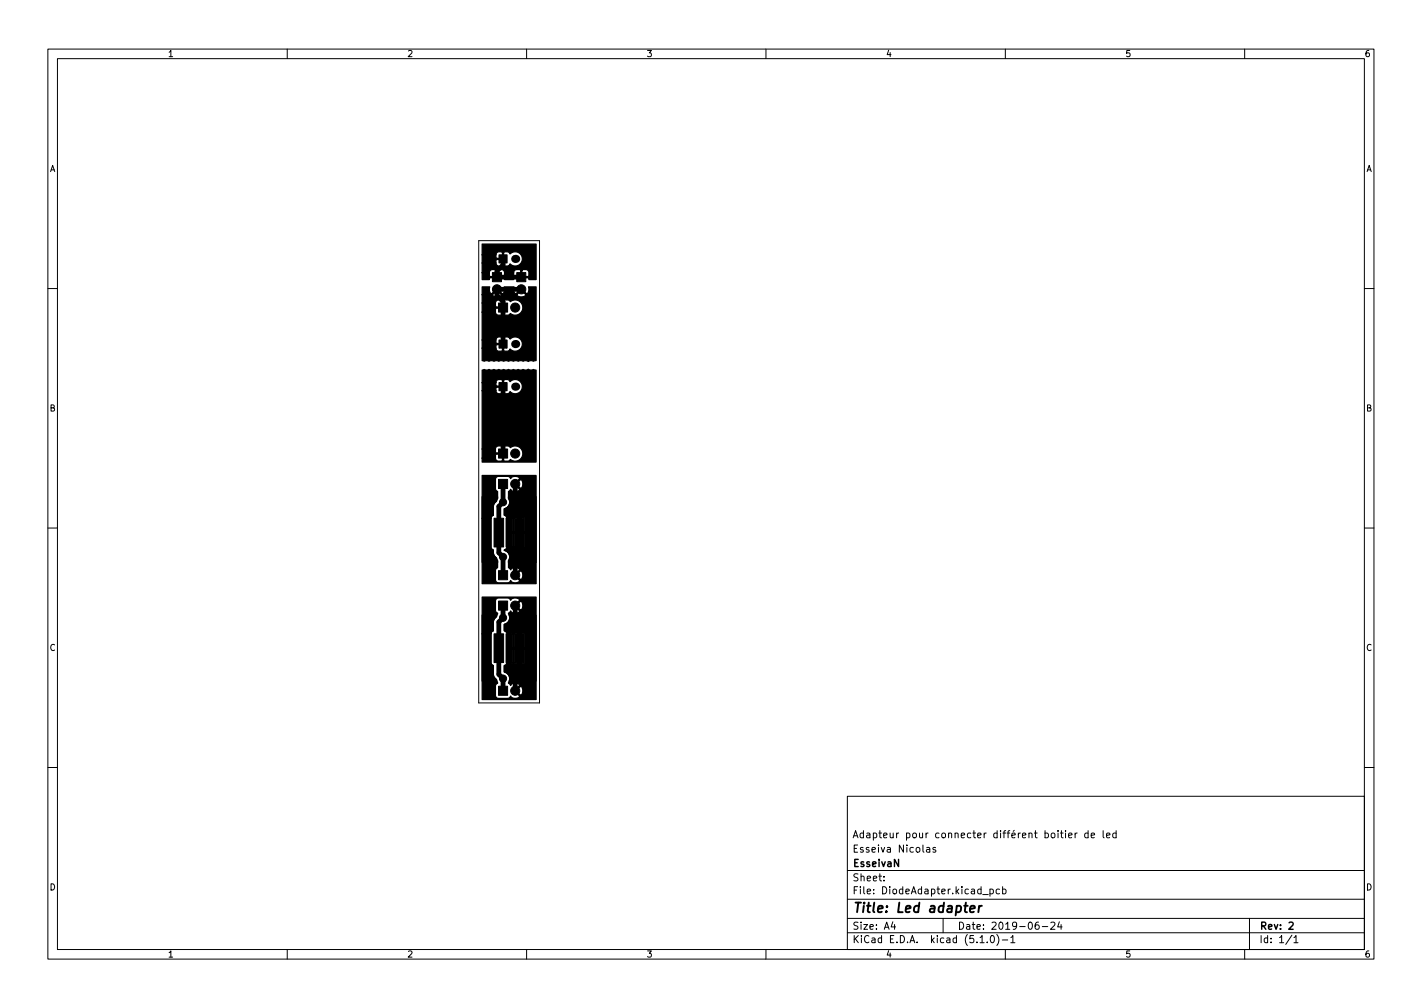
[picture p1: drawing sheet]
<svg xmlns="http://www.w3.org/2000/svg" width="297mm" height="210mm" viewBox="0 0 297 210" stroke-linecap="round" stroke-linejoin="round" font-family="sans-serif">
<defs><g id="words">
<text font-size="2.8" x="178" y="190.6">Title: Led adapter</text>
<g font-size="2.1">
<text x="178" y="178">Esseiva Nicolas</text>
<text x="178" y="175">Adapteur pour connecter différent boitier de led</text>
<text x="178" y="184">Sheet:</text>
<text x="178" y="181">EsseivaN</text>
<text x="178" y="186.7">File: DiodeAdapter.kicad_pcb</text>
<text x="178" y="196.9">KiCad E.D.A. kicad (5.1.0)-1</text>
<text x="178" y="194.1">Size: A4</text>
<text x="200" y="194.1">Date: 2019-06-24</text>
<text x="263" y="194.1">Rev: 2</text>
<text x="263" y="196.9">Id: 1/1</text>
</g>
<g font-size="1.8">
<text x="35" y="11.9">1</text>
<text x="85" y="11.9">2</text>
<text x="135" y="11.9">3</text>
<text x="185" y="11.9">4</text>
<text x="235" y="11.9">5</text>
<text x="285" y="11.9">6</text>
<text x="10.3" y="35.9">A</text>
<text x="285.3" y="35.9">A</text>
<text x="10.3" y="85.9">B</text>
<text x="285.3" y="85.9">B</text>
<text x="10.3" y="135.9">C</text>
<text x="285.3" y="135.9">C</text>
<text x="10.3" y="185.9">D</text>
<text x="285.3" y="185.9">D</text>
<text x="35" y="199.9">1</text>
<text x="85" y="199.9">2</text>
<text x="135" y="199.9">3</text>
<text x="185" y="199.9">4</text>
<text x="235" y="199.9">5</text>
<text x="285" y="199.9">6</text>
</g>
</g></defs>
<g fill="none" stroke="#000" stroke-width=".21">
<path d="M10 10.2h277v190.1h-277zM12 12.2h273v186.1h-273zM60 10.2v2M110 10.2v2M160 10.2v2M210 10.2v2M260 10.2v2M100 50.2h12.7v96.6h-12.7zM10 60.2h2M285 60.2h2M10 110.2h2M285 110.2h2"/>
<path d="M10 160.2h2M177 166.3h108v32h-108zM193.6 177h.5l.1 .9M194.2 177.3l-.5 .1-.2 .2 .2 .3h.5M195.4 177l-.3-.1-.2 .2v.3l.5 .1v.4h-.5M222.6 173.4v.2M222.6 173.9v1M223.2 174.4l.7-.1v-.3l-.5-.1-.2 .2 .1 .8h.6M224.6 173.9v1M225 173.9l-.4 .3M227.3 174l-.4-.1-.3 .3 .1 .7h.6M227.3 173.4v1.5"/>
<path d="M227.9 174.4l.7-.1v-.3l-.5-.1-.2 .2 .1 .8h.6M230.4 173.4v1.3l.2 .2M231.1 174.4l.8-.1-.1-.3-.4-.1-.3 .2 .1 .8h.6M233.1 174l-.4-.1-.3 .3 .2 .7h.5M233.1 173.4v1.5M285 160.2h2M60 198.3v2M110 198.3v2M160 198.3v2M177 194.8h108M177 191.8h108M177 187.8h108"/>
<path d="M177 181.8h108M184.6 183.8v.1M184.6 183v.1M186.5 192.5l-.4 1h1M186.9 193v1M197 191.8v3M204.7 195.8l.4-.5v1.5M204.7 196.8h.9M205.3 186.8h1.1M206.2 196.7v.1M206.8 185.7l.4-.1 .3 .3-.1 .7h-.6M206.8 185.6v1.5"/>
<path d="M207 195.5l.2-.2a.8 .8 0 0 1 .5 .8 .8 .8 0 0 1-.5 .7l-.2-.1-.1-.4zM208.2 195.1a1.72 1.72 0 0 1 0 2.3M208.8 185.7l-.4-.1-.3 .3 .1 .7h.6M209.4 196.3h1.1M209.4 185.7l.5-.1 .2 .3-.1 .7h-.6M209.4 185.1v1.5M210 198.3v2M211.1 195.8l.5-.5v1.5M211.1 196.8h.9M216.9 192.5l-.4 .1a1.01 1.01 0 0 0 0 1.4l.5-.1 .1-.5-.3-.3-.4 .1-.2 .2M217.7 193.5h1.2M219.5 192.7l.6-.2 .3 .5-1 1h1"/>
<path d="M221.3 192.5l-.4 1h1M221.6 193v1M260 198.3v2M261 191.8v6.5M269.9 195.3l-1.3 1.9M270.3 195.8l.4-.5v1.5M270.3 196.8h.8"/>
</g>
<path d="M269.3 192.7l.5-.2 .3 .5-.9 1h.9" fill="none" stroke="#000" stroke-width=".3"/>
<path d="M202.6 189.8l1-.2v-.4h-.8l-.2 1 .2 .3 .6-.1M204.5 189.1l-.1 1.4M205.1 189.1l-.4 .1-.2 .3" fill="none" stroke="#000" stroke-width=".4"/>
<g fill="#000" stroke="#000" stroke-width=".21">
<path d="M102.9 56.9h1.9v1.9h-1.9zM104.2 53.2h1.7v1.7h-1.7zM107.9 56.9h1.9v1.9h-1.9zM104.2 71h1.7v1.7h-1.7zM104.1 63.3h1.9v1.9h-1.9zM104.2 79.9h1.7v1.7h-1.7zM104.1 93.7h1.9v1.9h-1.9zM104.1 100.1h1.9v1.9h-1.9zM103.2 108.2h2v6h-2zM105.7 108.2h1.3v6h-1.3zM107.5 108.2h2v6h-2zM104.1 125.5h1.9v1.9h-1.9z"/>
<path d="M103.2 132.3h2v6h-2zM104.1 119.1h1.9v1.9h-1.9zM105.7 132.3h1.3v6h-1.3zM107.5 132.3h2v6h-2zM104.1 143.3h1.9v1.9h-1.9z"/>
<circle cx="103.8" cy="60.4" r=".95"/>
<circle cx="107.6" cy="64.2" r=".95"/>
<circle cx="108.9" cy="60.4" r=".95"/>
<circle cx="107.6" cy="94.7" r=".95"/>
<circle cx="105.1" cy="116.3" r=".75"/>
<circle cx="105.1" cy="104.9" r=".75"/>
<circle cx="107.6" cy="116.3" r=".75"/>
<circle cx="107.6" cy="104.9" r=".75"/>
<circle cx="107.6" cy="101" r=".95"/>
<circle cx="105.1" cy="129" r=".75"/>
<circle cx="107.6" cy="129" r=".75"/>
<circle cx="107.6" cy="126.4" r=".95"/>
<circle cx="107.6" cy="120.1" r=".95"/>
<circle cx="105.1" cy="141.7" r=".75"/>
<circle cx="107.6" cy="141.7" r=".75"/>
<circle cx="107.6" cy="144.2" r=".95"/>
</g>
<g fill="#000">
<circle cx="107.6" cy="54.1" r=".85"/>
<circle cx="107.6" cy="71.8" r=".85"/>
<circle cx="107.6" cy="80.7" r=".85"/>
</g>
<path d="M105.1 54.1v1.2l-1.3 1.3v1.3h5.1M108.9 60.4h-5.1v1.3l1.3 1.2v8.9M105.1 80.7v14M105.1 101v3.9l-.9 .8v9.7l.9 .9v3.8M107.6 101v3.9l-1.2 1.2v8.9l1.2 1.3M107.6 116.3v3.8M108.5 105.7v9.7l-.9 .9M105.1 126.4v2.6l-.9 .9v10.9l.9 .9v2.5M107.6 126.4v2.6M107.6 129l-1.2 1.3v10.1l1.2 1.3M107.6 129l.9 .9v10.9l-.9 .9M107.6 141.7v2.5" fill="none" stroke="#000" stroke-width="1"/>
<path d="M100.7 51h11.3v7.4h-1.5l-.2-.4h-2.8l-.2 .4h-1.9l-.2-.4h-2.8l-.2 .4h-1.5v-1.5h1.5v.7l.2 .1h1.3v-1.3h.2v1.3h1.3l.2-.1v-.7h1.9v.7l.2 .1h1.3v-1.3h.2v1.3h1.3l.2-.1v-.7a.64 .64 0 0 0-.7-.6h-.6l-.2 .1-1.1-.1a.64 .64 0 0 0-.6 .6h-1.9a.64 .64 0 0 0-.6-.6h-.7l-.2 .1-1-.1a.64 .64 0 0 0-.7 .6h-1.5v-2h2.9a.64 .64 0 0 0 .6 .6h.6l.2-.1v-1.2h-1.2l-.2 .1v.6h-2.9v-1.7h2.9v.6l.2 .1h1.2v-1.2h.2v2.7l.2 .1h.7l.4-.4a1.49 1.49 0 0 0 2.2 0 1.49 1.49 0 0 0 0-2.1 1.49 1.49 0 0 0-2.2 0l-.4-.4-1.1 .1-.2-.1h-.6a.64 .64 0 0 0-.6 .6h-2.9zM100.7 59.9h1.6l-.1 .6a.76 .76 0 0 0 .5 .8l1.1-1.1 1.1 1.1a1.14 1.14 0 0 0 .4-1.4h2.1l-.1 .6a.76 .76 0 0 0 .5 .8l1.1-1.1 1.1 1.1a1.14 1.14 0 0 0 .4-1.4h1.6v15.4l-.6 .1-.6-.1-.4 .2-.5-.2-.6 .1-.4-.1-.6 .1-.5-.1-.6 .1-.4-.1-.6 .1-.4-.1-.6 .1-.4-.1-.6 .1-1.6-.1-.4 .1-1.5-.1v-2.6h2.9a.64 .64 0 0 0 .6 .6h.6l.2-.1v-1.2h-1.2l-.2 .1v.6h-2.9v-1.7h2.9v.6l.2 .1h1.2v-1.2h.2v2.7l.2 .1h.7l.4-.4a1.49 1.49 0 0 0 2.2 0 1.49 1.49 0 0 0 0-2.1 1.49 1.49 0 0 0-2.2 0l-.4-.4-1.1 .1-.2-.1h-.6a.64 .64 0 0 0-.6 .6h-2.9v-5.8h2.8a.64 .64 0 0 0 .6 .6h.7l.2-.2v-1.3h-1.3l-.2 .2v.7h-2.8v-1.9h2.8v.6l.2 .2h1.3v-1.3h.2v2.8l.2 .2h.8a.62 .62 0 0 1 1-.1 1.59 1.59 0 0 0 2-1.8 1.59 1.59 0 0 0-2.6-.9l-.4-.4h-.8l-.4 .2-.2-.2h-.7a.64 .64 0 0 0-.6 .7h-2.8v-1.8h2.2a1.1 1.1 0 0 0 1.8 0h3.3a1.1 1.1 0 0 0 1.8 0l-.9-.9-.9 .9h-3.3l-.9-.9-.9 .9h-2.2zM100.7 77.3l1.5-.2 .4 .2 .6-.2 .4 .2 .6-.2 .4 .2 .6-.2 .4 .2 .6-.2 .4 .2 .6-.2 .5 .2 .6-.2 1.6 .2 .5-.2 .4 .2 .6-.2 .6 .2v19.2h-11.3v-.9h2.8a.64 .64 0 0 0 .6 .7h.7l.2-.2v-1.3h-1.3l-.2 .2v.6h-2.8v-1.9h2.8v.7l.2 .2h1.3v-1.3h.2v2.8l.2 .2h.8a.62 .62 0 0 1 1-.1 1.59 1.59 0 0 0 2-1.8 1.59 1.59 0 0 0-2.6-.9l-.4-.4h-.8l-.4 .2-.2-.2h-.7a.64 .64 0 0 0-.6 .6h-2.8v-12.1h2.9a.64 .64 0 0 0 .6 .6h.6l.2-.1v-1.2h-1.2l-.2 .1v.6h-2.9v-1.7h2.9v.5l.2 .2h1.2v-1.2h.2v2.7l.2 .1h.7l.4-.4a1.49 1.49 0 0 0 2.2 0 1.49 1.49 0 0 0 0-2.1 1.49 1.49 0 0 0-2.2 0l-.4-.4-1.1 .1-.2-.2h-.6a.64 .64 0 0 0-.6 .7h-2.9zM100.7 103.7h3.2a2.06 2.06 0 0 1-.8 1.6v2.3l-.4 .3-.1 .3v6l.1 .4 .4 .2v.6a1.33 1.33 0 0 0 .6 1.1l.2 .9h-3.2zM106.2 103.7h5.8v13.7h-5.8v-.3a1.49 1.49 0 0 0-.9-2.3l.5-.5h.4v-3h.3v3l.6-.1 1.3 .1v-3h.2v3l1-.1v-2.9l-2.2 .1v2.8h-.3v-2.8l-.9-.1v-3.2h.3v3l.6-.1v-2.8h.3v2.8l1 .1v-3h.2v3h1v-2.9l-3.1-.1a1.06 1.06 0 0 1-1.1-.5h-.1v-1.4a1.38 1.38 0 0 0 .9-2.1zM100.7 128.5h3.1l-.1 .2a1.4 1.4 0 0 0-.6 1.2v1.8l-.4 .3-.1 .3v6l.1 .4 .4 .3v2.2l.7 1h-3.1zM100.7 99.3h11.3v22.6h-11.3v-13.7h1.9v6l.1 .4 .4 .2v.6a1.33 1.33 0 0 0 .6 1.1l.2 .6v1.4l-.4 .5v2a.64 .64 0 0 0 .6 .7h2.1l.5-.5a1.1 1.1 0 0 0 1.8 0l-1.1-1.1h.4l.9 .9a1.1 1.1 0 0 0 0-1.8l-.9 .9h-.4l1.1-1.1a1.1 1.1 0 0 0-1.8 0l-.5-.5v-1.4a1.49 1.49 0 0 0-.9-2.3h.8l.1-.1v-3.4h.3v3.4l.1 .1h.4h1.2l.2-.1v-3.4h.2v3.4l.2 .1h.7a.64 .64 0 0 0 .6-.6v-2.7l-.1-.2h-3.8v-3.6h.3v3.4h1.9v-3.4h.2v3.4h1.4l.1-.2v-2.7a.64 .64 0 0 0-.6-.6h-.7l-.2 .1-.4-.1h-1.6l-.1 .1-.4-.1h-.8v-1.4a1.38 1.38 0 0 0 .9-2.1v-1.5l.5-.5a1.1 1.1 0 0 0 1.8 0l-1.1-1 .4-.1 .9 1a1.1 1.1 0 0 0 0-1.9l-.9 .9h-.4l1.1-1.1a1.1 1.1 0 0 0-1.8 0l-.5-.4h-2.1a.64 .64 0 0 0-.6 .6v2l.4 .5v1.5l-.2 .5a1.4 1.4 0 0 0-.6 1.2v1.8l-.4 .3-.1 .3h-1.9zM100.7 124.7h11.3v21.4h-11.3v-13.8h1.9v6l.1 .4 .4 .3v2.2a1.78 1.78 0 0 1 .8 1.5l-.4 .5v2a.64 .64 0 0 0 .6 .6h2.1l.5-.5a1.1 1.1 0 0 0 1.8 0l-1.1-1.1h.4l.9 .9a1.1 1.1 0 0 0 0-1.8l-.9 .9h-.4l1.1-1.1a1.1 1.1 0 0 0-1.8 0l-.1-.1a.57 .57 0 0 1-.2-.9 1.38 1.38 0 0 0-1.1-1.8v-1.3h.8l.1-.2v-3.3h.3v3.3l.1 .2h.4h1.2l.2-.2v-3.3h.2v3.3l.2 .2h.7a.64 .64 0 0 0 .6-.7v-2.7l-.1-.1h-3.8v-3.6h.3v3.3h1.9v-3.3h.2v3.3h1.4l.1-.1v-2.8a.64 .64 0 0 0-.6-.6h-.7l-.2 .2-.4-.2h-1.6l-.1 .2-.4-.2h-.8v-1.4a1.5 1.5 0 0 0 .9-2.3l.5-.5a1.1 1.1 0 0 0 1.8 0l-1.1-1 .4-.1 .9 1a1.1 1.1 0 0 0 0-1.9l-.9 .9h-.4l1.1-1.1a1.1 1.1 0 0 0-1.8 0l-.5-.4h-2.1a.64 .64 0 0 0-.6 .6v2.1a.66 .66 0 0 1 .2 1.1 1.4 1.4 0 0 0-.6 1.2v1.8l-.4 .3-.1 .3h-1.9zM106.4 128.5h5.6v13.7h-5.6a1.37 1.37 0 0 0-1.1-1.9v-1.3l.5-.5 .4-.1v-2.9h.3v3l.6-.2 1.3 .1v-2.9h.2v2.9h1v-2.9h-2.2v2.8h-.3v-2.8h-.9v-3.3h.3v3h.6v-2.9h.3v2.9h1v-3h.2v3h1v-2.9l-3.1-.1a1.06 1.06 0 0 1-1.1-.5h-.1v-1.4a1.37 1.37 0 0 0 1.1-1.8z" fill="#000" stroke="#000" stroke-width=".25"/>
<use href="#words"/>
</svg>
